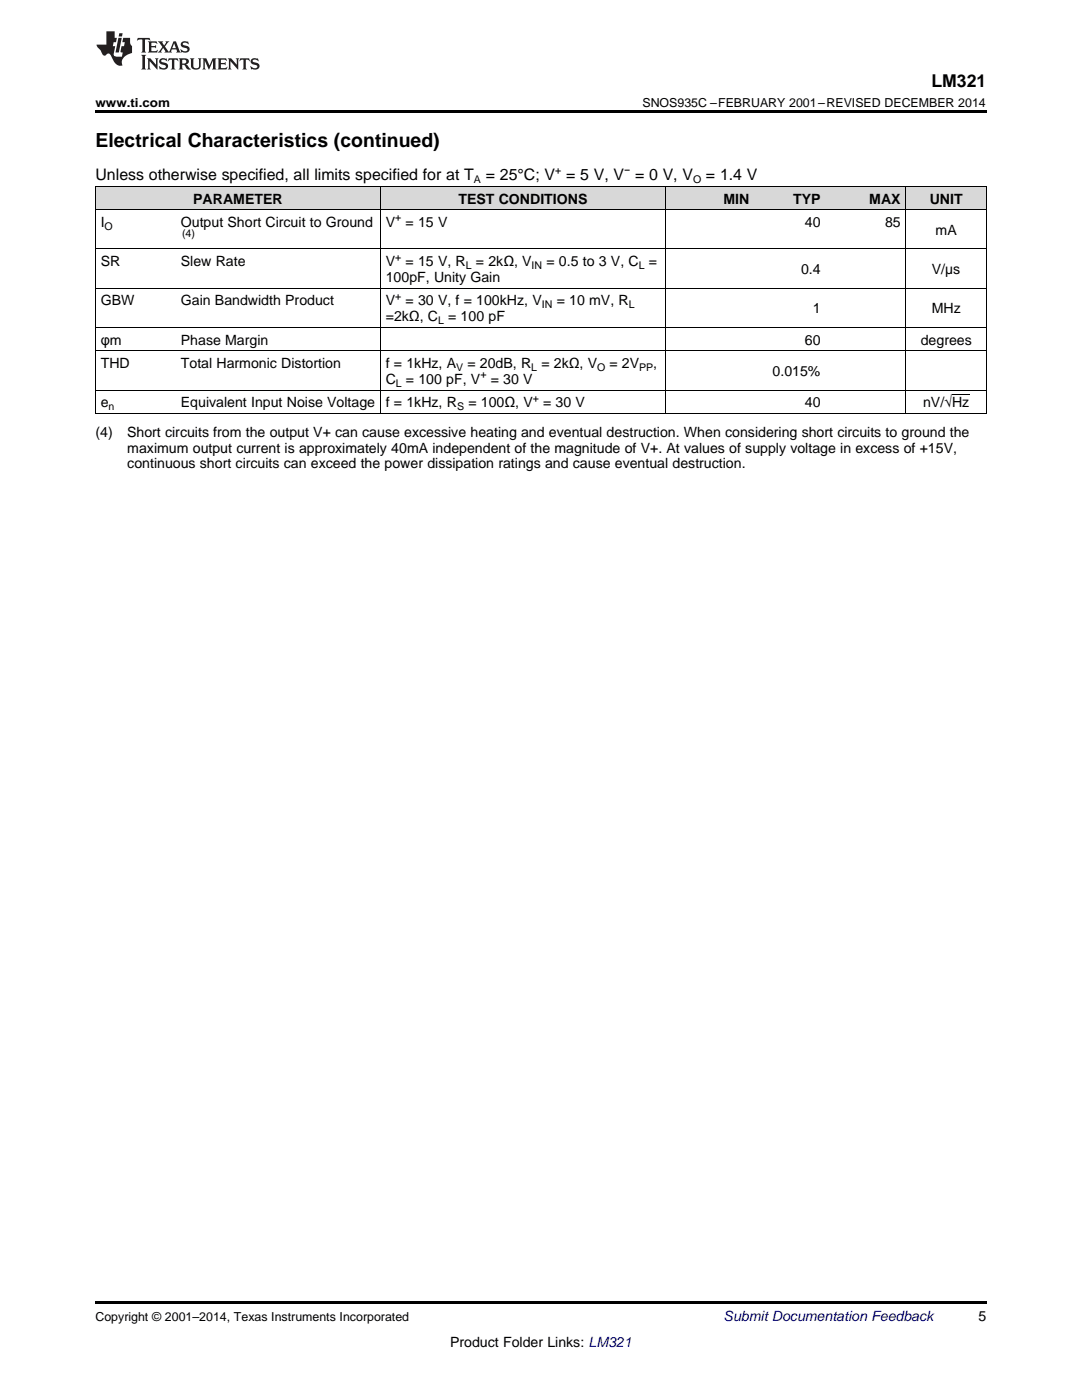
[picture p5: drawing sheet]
<svg xmlns="http://www.w3.org/2000/svg" width="216mm" height="279mm" viewBox="0 0 216 279" stroke-linecap="round" stroke-linejoin="round" font-family="sans-serif">
<defs><g id="words">
<text font-size="3.9" x="19" y="29.3">Electrical Characteristics (continued)</text>
<text font-size="3.5" x="185.8" y="17.3">LM321</text>
<g font-size="3.2">
<text x="19" y="36">Unless otherwise specified, all limits specified for at T</text>
<text x="96.9" y="36">= 25°C; V = 5 V, V = 0 V, V</text>
<text x="140.9" y="36">= 1.4 V</text>
</g>
<g font-size="2.8">
<text x="38.6" y="40.6">PARAMETER</text>
<text x="91.5" y="40.6">TEST CONDITIONS</text>
<text x="144.4" y="40.6">MIN</text>
<text x="158.3" y="40.6">TYP</text>
<text x="173.5" y="40.6">MAX</text>
<text x="185.5" y="40.6">UNIT</text>
<text x="20.1" y="45.3">I</text>
<text x="36.1" y="45.3">Output Short Circuit to Ground</text>
<text x="77" y="45.3">V</text>
<text x="80.9" y="45.3">= 15 V</text>
<text x="160.6" y="45.3">40</text>
<text x="176.6" y="45.3">85</text>
<text x="186.7" y="46.9">mA</text>
<text x="20.1" y="53.1">SR</text>
<text x="36.1" y="53.1">Slew Rate</text>
<text x="77" y="53.1">V</text>
<text x="80.9" y="53.1">= 15 V, R</text>
<text x="95" y="53.1">= 2kΩ, V</text>
<text x="109" y="53.1">= 0.5 to 3 V, C</text>
<text x="129.5" y="53.1">=</text>
<text x="77" y="56.3">100pF, Unity Gain</text>
<text x="159.8" y="54.7">0.4</text>
<text x="185.9" y="54.7">V/µs</text>
<text x="20.1" y="61">GBW</text>
<text x="36.1" y="61">Gain Bandwidth Product</text>
<text x="77" y="61">V</text>
<text x="77" y="64.1">=2kΩ, C</text>
<text x="80.9" y="61">= 30 V, f = 100kHz, V</text>
<text x="89.4" y="64.1">= 100 pF</text>
<text x="111.1" y="61">= 10 mV, R</text>
<text x="162.2" y="62.5">1</text>
<text x="185.9" y="62.5">MHz</text>
<text x="20.1" y="68.8">φm</text>
<text x="36.1" y="68.8">Phase Margin</text>
<text x="160.6" y="68.8">60</text>
<text x="183.7" y="68.8">degrees</text>
<text x="20.1" y="73.4">THD</text>
<text x="36.1" y="73.4">Total Harmonic Distortion</text>
<text x="77" y="73.4">f = 1kHz, A</text>
<text x="77" y="76.6">C</text>
<text x="81" y="76.6">= 100 pF, V</text>
<text x="93.3" y="73.4">= 20dB, R</text>
<text x="97.9" y="76.6">= 30 V</text>
<text x="108" y="73.4">= 2kΩ, V</text>
<text x="121.6" y="73.4">= 2V</text>
<text x="130.3" y="73.4">,</text>
<text x="154.2" y="75">0.015%</text>
<text x="20.1" y="81.3">e</text>
<text x="36.1" y="81.3">Equivalent Input Noise Voltage</text>
<text x="77" y="81.3">f = 1kHz, R</text>
<text x="93.5" y="81.3">= 100Ω, V</text>
<text x="108.4" y="81.3">= 30 V</text>
<text x="160.6" y="81.3">40</text>
<text x="184.2" y="81.3">nV/√Hz</text>
<text x="19" y="87.1">(4)</text>
<text x="25.4" y="87.1">Short circuits from the output V+ can cause excessive heating and eventual destruction. When considering short circuits to ground the</text>
<text x="25.4" y="90.3">maximum output current is approximately 40mA independent of the magnitude of V+. At values of supply voltage in excess of +15V,</text>
<text x="25.4" y="93.5">continuous short circuits can exceed the power dissipation ratings and cause eventual destruction.</text>
<text x="195.3" y="263.6">5</text>
<text x="89.8" y="268.9">Product Folder Links: LM321</text>
</g>
<text font-size="2.8" fill="#0000c8" x="144.4" y="263.6">Submit Documentation Feedback</text>
<g font-size="2.5">
<text x="19" y="21.4">www.ti.com</text>
<text x="128.2" y="21.4">SNOS935C –FEBRUARY 2001–REVISED DECEMBER 2014</text>
<text x="19" y="263.6">Copyright © 2001–2014, Texas Instruments Incorporated</text>
</g>
<g font-size="2.1">
<text x="110.8" y="34.7">+</text>
<text x="124.5" y="34.7">−</text>
<text x="94.6" y="36.6">A</text>
<text x="138.3" y="36.6">O</text>
<text x="20.9" y="45.9">O</text>
<text x="36.3" y="47.3">(4)</text>
<text x="78.8" y="44.2">+</text>
<text x="78.8" y="52">+</text>
<text x="93" y="53.7">L</text>
<text x="106.1" y="53.7">IN</text>
<text x="127.5" y="53.7">L</text>
<text x="78.8" y="59.8">+</text>
<text x="87.4" y="64.7">L</text>
<text x="108.1" y="61.5">IN</text>
<text x="125.4" y="61.5">L</text>
<text x="79" y="77.2">L</text>
<text x="91" y="74">V</text>
<text x="95.8" y="75.5">+</text>
<text x="106" y="74">L</text>
<text x="119.1" y="74">O</text>
<text x="127.5" y="74">PP</text>
<text x="21.7" y="81.8">n</text>
<text x="91.2" y="81.8">S</text>
<text x="106.3" y="80.2">+</text>
</g>
</g></defs>
<g fill="#d8d8d8">
<path d="M19 37.3h16v4.6h-16z"/>
<path d="M35 37.3h24.9v4.6h-24.9z"/>
<path d="M59.9 37.3h16v4.6h-16z"/>
<path d="M75.9 37.3h56.9v4.6h-56.9z"/>
<path d="M132.8 37.3h17.8v4.6h-17.8z"/>
<path d="M150.6 37.3h14.2v4.6h-14.2z"/>
<path d="M164.8 37.3h16v4.6h-16z"/>
<path d="M180.8 37.3h16v4.6h-16z"/>
</g>
<path d="M19 22h177.8v.5h-177.8zM19 82.5h.2zM59.8 82.5h.1zM75.8 82.5h.1zM132.7 82.5h.1zM150.5 82.5h.1zM164.7 82.5h.1zM180.7 82.5h.1zM196.7 82.5h.1zM19 259.7h177.8v.5h-177.8z" fill="#000"/>
<path d="M19 37.2h177.8v45.3M19.1 37.2v45.3M75.9 37.2v45.3M132.8 37.2v45.3M180.8 37.2v45.3M19 57.5h177.8M19 49.7h177.8M19 41.9h177.8M19 77.8h177.8M19 70h177.8M19 65.4h177.8M19 82.5h177.8" fill="none" stroke="#000" stroke-width=".2"/>
<g fill="#231f20">
<path d="M27.5 7.6l-.1 .5 .4-.2h.6v.1v2.1l-.2 .4h1l-.3-.4v-2.1l.1-.1h.5l.5 .2-.2-.5zM29.5 8.3l.2 .3v1.5l-.2 .4h1.8l.2-.6a1.04 1.04 0 0 1-1.3 .2v-.7h.6l.3 .2v-.6l-.3 .2h-.6v-.6l.8-.1 .4 .3-.2-.5zM31.5 8.3l.9 1.1-.9 1.1h.8l-.2-.2 .5-.7 .4 .7-.2 .2h1.5l-.1-.2 .1-.4h.9l.1 .4-.2 .2h1l-.3-.3-.7-1.9h-.5l-.9 2-.8-1 .9-1h-.8l.1 .3-.3 .5-.4-.6 .2-.2zM34.7 8.6l.4 1h-.7zM36.3 8.4a.63 .63 0 0 0-.2 .7 .63 .63 0 0 0 .6 .4l.6 .2 .1 .2a.75 .75 0 0 1-.7 .4 .75 .75 0 0 1-.6-.5l.1 .7 .1-.1a1.11 1.11 0 0 0 1.5-.6 1.13 1.13 0 0 0-1.2-.8l-.1-.4a1.04 1.04 0 0 1 1.2 .2l-.2-.5-.1 .1-.5-.2zM28.2 10.9l.2 .4v2.2l-.2 .4h1l-.3-.4v-2.2l.3-.4zM29.3 11.6l.3 .4v1.5l-.3 .4h.8l-.2-.4v-1.3l1.5 1.7v-1.9l.2-.4h-.7l.2 .4v.9l-1.1-1.3zM32 11.8a.62 .62 0 0 0-.2 .7 .62 .62 0 0 0 .6 .4l.6 .1 .1 .3a.76 .76 0 0 1-.7 .3 .76 .76 0 0 1-.6-.4l.1 .7 .1-.1a1.11 1.11 0 0 0 1.5-.6 1.13 1.13 0 0 0-1.2-.8l-.1-.4a1.04 1.04 0 0 1 1.2 .2l-.2-.6-.1 .1-.5-.1zM33.7 11.6l-.2 .6a.61 .61 0 0 1 .8-.3v1.6l-.2 .4h.9l-.2-.4v-1.6a.63 .63 0 0 1 .8 .3l-.2-.6zM35.6 11.6l.3 .4v1.5l-.3 .4h1l-.2-.2v-.8l.5 .2a.76 .76 0 0 0 1.2 .7l-1-1a.58 .58 0 0 0 .6-.5 .58 .58 0 0 0-.5-.6zM36.4 11.9h.1a.45 .45 0 0 1 .5 .1 .45 .45 0 0 1 .1 .5l-.7 .2zM37.9 11.6l.2 .2a2.17 2.17 0 0 0 .3 1.9 .99 .99 0 0 0 1.6-.6v-1.1l.2-.4h-.7l.2 .2a1.92 1.92 0 0 1-.2 1.8 .6 .6 0 0 1-.9-.5v-1.1l.2-.4zM40.4 11.6l.2 .4v1.5l-.2 .4h.7l-.2-.4v-1.4l.8 1.8 .8-1.8v1.4l-.2 .4h.9l-.2-.4v-1.5l.2-.4h-.8l-.6 1.5-.6-1.5zM43.4 11.6l.2 .4v1.5l-.2 .4h1.8l.2-.6a1.04 1.04 0 0 1-1.3 .1v-.6h.5l.4 .2v-.6l-.4 .2h-.5v-.7h.8l.3 .3-.1-.6zM45.5 11.6l.2 .4v1.5l-.2 .4h.7l-.2-.4v-1.3l1.5 1.7v-1.9l.2-.4h-.7l.2 .4v.9l-1.1-1.3zM47.9 11.6l-.1 .6a.61 .61 0 0 1 .8-.3v1.6l-.3 .4h1l-.3-.4 .1-1.6a.63 .63 0 0 1 .7 .3l-.1-.6zM50.2 11.8a.62 .62 0 0 0-.2 .7 .62 .62 0 0 0 .6 .4l.6 .1 .2 .3a.76 .76 0 0 1-.8 .3 .76 .76 0 0 1-.6-.4l.1 .7 .2-.1a1.11 1.11 0 0 0 1.5-.6 1.13 1.13 0 0 0-1.3-.8l-.1-.4a1.04 1.04 0 0 1 1.2 .2l-.1-.6-.2 .1-.5-.1z"/>
<path d="M21.2 6.3v2.6h-1.9l.1 .4 .7 .9a.91 .91 0 0 0 1 .8 .56 .56 0 0 1 .5-.3 .56 .56 0 0 1 .5 .3l.4 .8a1.53 1.53 0 0 0 1.9 1.2 1.54 1.54 0 0 1 1-2.1l.9-.3v-1.4a1.52 1.52 0 0 1-.3-1.6h-1.4l-.2 .8h.5l-.2 .8h-.4l-.2 1v.2l.4 .1-.2 .8a1.93 1.93 0 0 1-1.6-.3l.3-1.8h-.5l.2-.8h.4l.2-.8h-.4v-1.3zM23.6 7.6l-.6 2.9h.7l.6-2.9zM23.8 6.6l-.1 .7h.6l.2-.7z"/>
</g>
<path d="M190 78.8h3.4" fill="none" stroke="#000" stroke-width=".2"/>
<use href="#words"/>
</svg>
